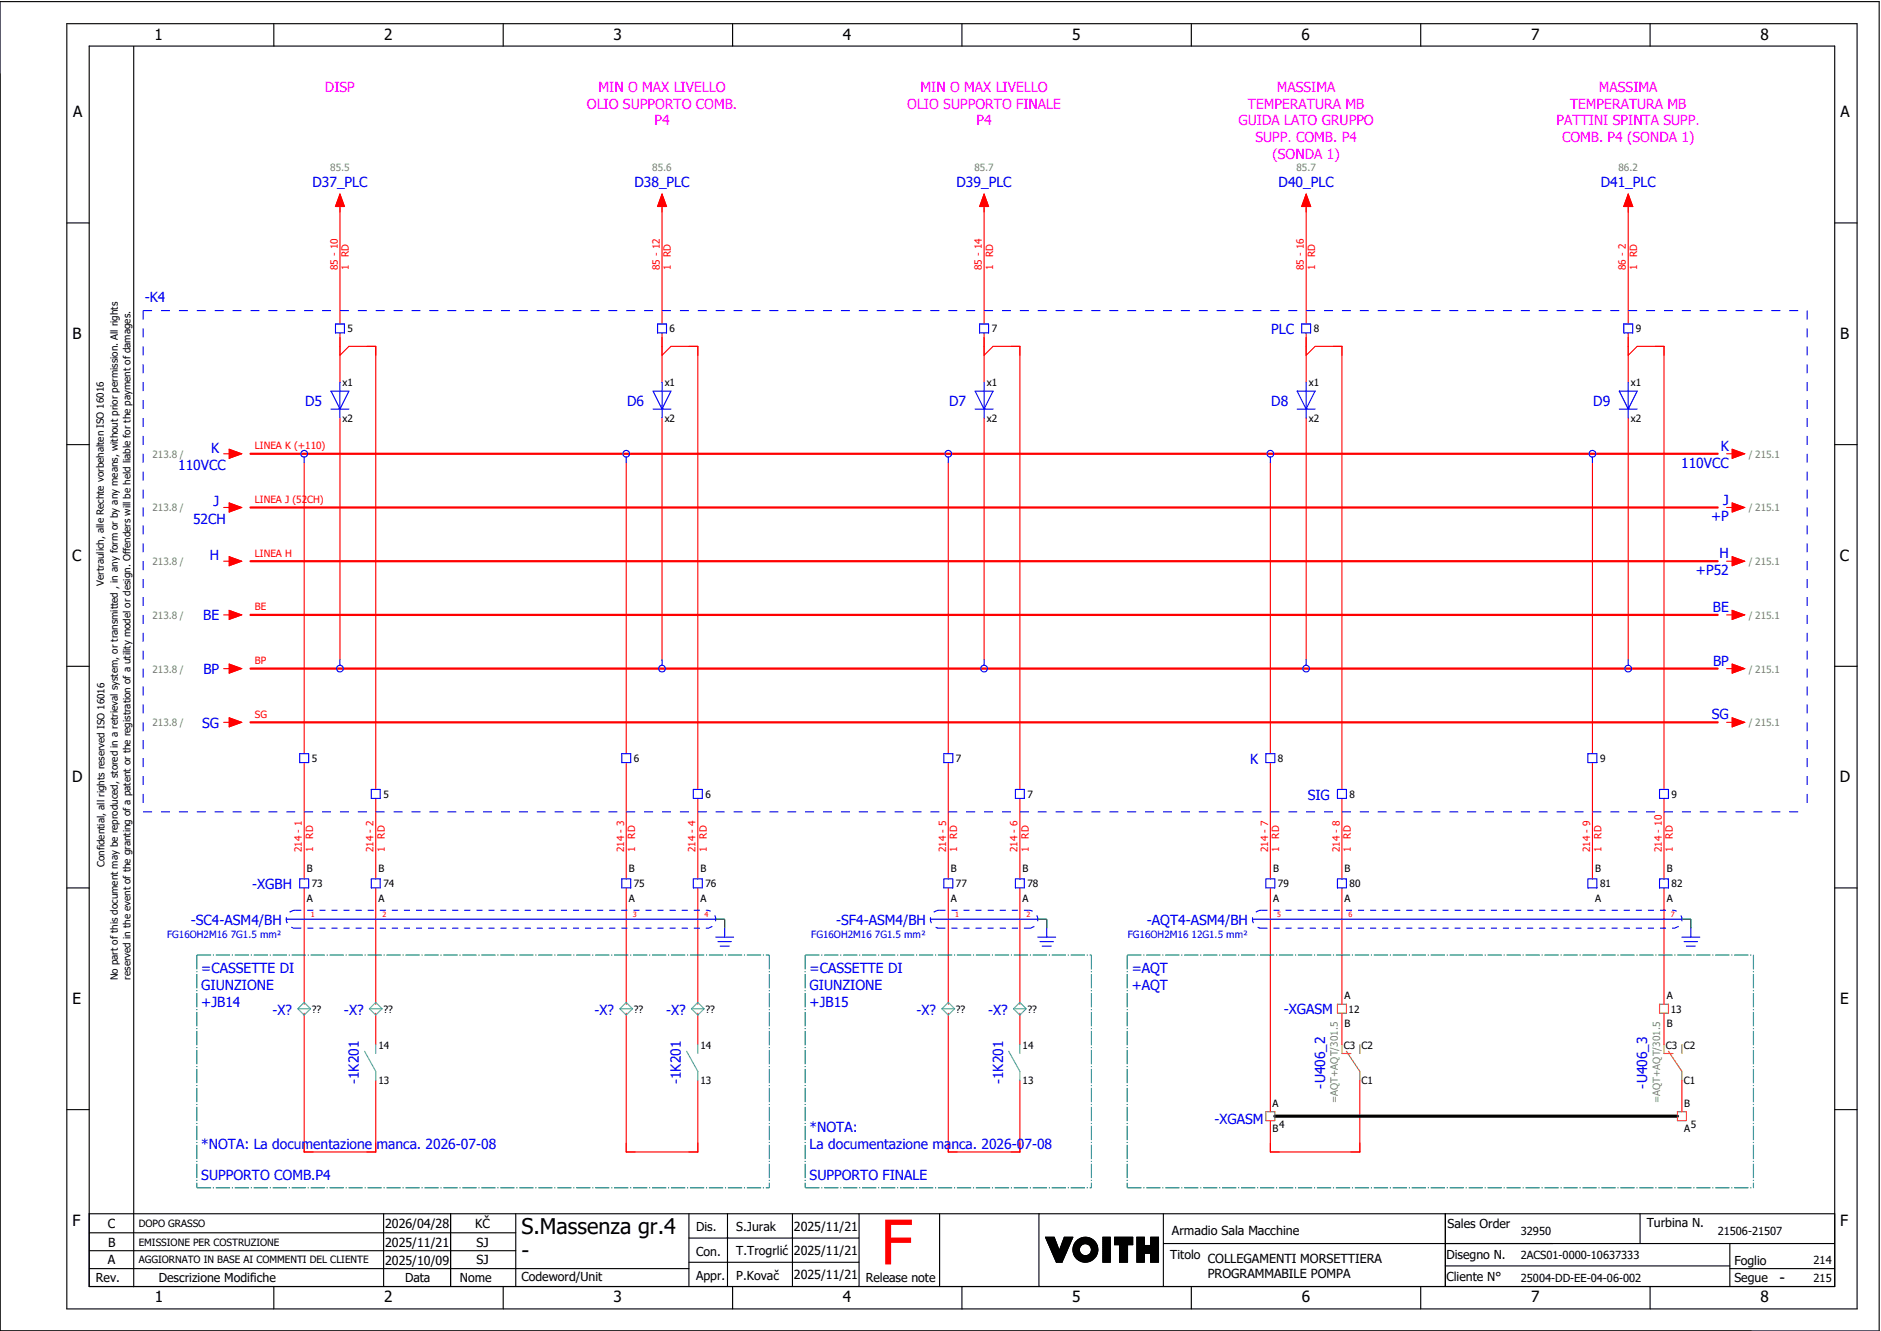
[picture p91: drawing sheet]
<svg xmlns="http://www.w3.org/2000/svg" width="421mm" height="297mm" viewBox="0 0 421 297" stroke-linecap="round" stroke-linejoin="round" font-family="sans-serif">
<defs><g id="words">
<text font-size="13.8" fill="#f00" x="196.9" y="282.5">F</text>
<g font-size="4.8">
<text x="116.6" y="275.8">S.Massenza gr.4</text>
<text x="116.6" y="281.1">-</text>
</g>
<g font-size="3.4">
<text x="34.5" y="9">1</text>
<text x="85.9" y="9">2</text>
<text x="137.1" y="9">3</text>
<text x="188.4" y="9">4</text>
<text x="239.7" y="9">5</text>
<text x="291" y="9">6</text>
<text x="342.3" y="9">7</text>
<text x="393.5" y="9">8</text>
<text x="16.3" y="26.2">A</text>
<text x="411.5" y="26.2">A</text>
<text x="16.2" y="75.8">B</text>
<text x="411.4" y="75.8">B</text>
<text x="16.1" y="125.3">C</text>
<text x="411.3" y="125.3">C</text>
<text x="16.1" y="174.8">D</text>
<text x="411.3" y="174.8">D</text>
<text x="16.2" y="224.4">E</text>
<text x="411.4" y="224.4">E</text>
<text x="16.2" y="273.9">F</text>
<text x="411.4" y="273.9">F</text>
<text x="397.8" y="286.6">-</text>
<text x="34.6" y="291">1</text>
<text x="85.9" y="291">2</text>
<text x="137.2" y="291">3</text>
<text x="188.4" y="291">4</text>
<text x="239.7" y="291">5</text>
<text x="291" y="291">6</text>
<text x="342.3" y="291">7</text>
<text x="393.6" y="291">8</text>
</g>
<g font-size="3.1" fill="#f0f">
<text x="72.6" y="20.5">DISP</text>
<text x="133.8" y="20.5">MIN O MAX LIVELLO</text>
<text x="205.8" y="20.5">MIN O MAX LIVELLO</text>
<text x="285.4" y="20.5">MASSIMA</text>
<text x="357.4" y="20.5">MASSIMA</text>
<text x="131.2" y="24.3">OLIO SUPPORTO COMB.</text>
<text x="146.3" y="28">P4</text>
<text x="202.8" y="24.3">OLIO SUPPORTO FINALE</text>
<text x="218.3" y="28">P4</text>
<text x="276.9" y="28">GUIDA LATO GRUPPO</text>
<text x="279" y="24.3">TEMPERATURA MB</text>
<text x="348" y="28">PATTINI SPINTA SUPP.</text>
<text x="351" y="24.3">TEMPERATURA MB</text>
<text x="280.6" y="31.8">SUPP. COMB. P4</text>
<text x="284.5" y="35.5">(SONDA 1)</text>
<text x="349.2" y="31.8">COMB. P4 (SONDA 1)</text>
</g>
<g font-size="3.1" fill="#00f">
<text x="69.8" y="41.8">D37_PLC</text>
<text x="141.8" y="41.8">D38_PLC</text>
<text x="213.8" y="41.8">D39_PLC</text>
<text x="285.8" y="41.8">D40_PLC</text>
<text x="357.8" y="41.8">D41_PLC</text>
<text x="32.4" y="67.5">-K4</text>
<text x="284.2" y="74.7">PLC</text>
<text x="68.2" y="90.6">D5</text>
<text x="140.2" y="90.6">D6</text>
<text x="212.2" y="90.6">D7</text>
<text x="284.2" y="90.6">D8</text>
<text x="356.2" y="90.6">D9</text>
<text x="47.2" y="101.1">K</text>
<text x="384.7" y="100.8">K</text>
<text x="39.8" y="105">110VCC</text>
<text x="375.8" y="104.5">110VCC</text>
<text x="47.7" y="113.1">J</text>
<text x="385.2" y="112.8">J</text>
<text x="43.1" y="117">52CH</text>
<text x="382.5" y="116.5">+P</text>
<text x="46.9" y="125.1">H</text>
<text x="384.4" y="124.8">H</text>
<text x="379.1" y="128.5">+P52</text>
<text x="382.9" y="136.8">BE</text>
<text x="45.4" y="138.6">BE</text>
<text x="383" y="148.8">BP</text>
<text x="45.5" y="150.6">BP</text>
<text x="382.7" y="160.8">SG</text>
<text x="45.2" y="162.6">SG</text>
<text x="279.5" y="170.7">K</text>
<text x="292.3" y="178.7">SIG</text>
<text x="56.4" y="198.7">-XGBH</text>
<text x="42.7" y="206.6">-SC4-ASM4/BH</text>
<text x="186.9" y="206.6">-SF4-ASM4/BH</text>
<text x="256.4" y="206.6">-AQT4-ASM4/BH</text>
<text x="45" y="217.5">=CASSETTE DI</text>
<text x="45" y="221.3">GIUNZIONE</text>
<text x="181" y="217.5">=CASSETTE DI</text>
<text x="181" y="221.3">GIUNZIONE</text>
<text x="253" y="217.5">=AQT</text>
<text x="253" y="221.3">+AQT</text>
<text x="45" y="225">+JB14</text>
<text x="60.9" y="226.7">-X?</text>
<text x="76.9" y="226.7">-X?</text>
<text x="132.9" y="226.7">-X?</text>
<text x="148.9" y="226.7">-X?</text>
<text x="181" y="225">+JB15</text>
<text x="204.9" y="226.7">-X?</text>
<text x="220.9" y="226.7">-X?</text>
<text x="287" y="226.6">-XGASM</text>
<text x="80.2" y="242.3" transform="rotate(-90 80.2 242.3)">-1K201</text>
<text x="152.2" y="242.3" transform="rotate(-90 152.2 242.3)">-1K201</text>
<text x="224.2" y="242.3" transform="rotate(-90 224.2 242.3)">-1K201</text>
<text x="296.2" y="243.2" transform="rotate(-90 296.2 243.2)">-U406_2</text>
<text x="368.2" y="243.2" transform="rotate(-90 368.2 243.2)">-U406_3</text>
<text x="271.5" y="251.1">-XGASM</text>
<text x="45" y="256.8">*NOTA: La documentazione manca. 2026-07-08</text>
<text x="181" y="253">*NOTA:</text>
<text x="181" y="256.8">La documentazione manca. 2026-07-08</text>
<text x="45" y="263.8">SUPPORTO COMB.P4</text>
<text x="181" y="263.8">SUPPORTO FINALE</text>
</g>
<g font-size="2.8">
<text x="24.1" y="274.4">C</text>
<text x="86.1" y="274.4">2026/04/28</text>
<text x="106.2" y="274.4">KČ</text>
<text x="155.6" y="275.1">Dis.</text>
<text x="164.6" y="275.1">S.Jurak</text>
<text x="177.5" y="275">2025/11/21</text>
<text x="262" y="275.8">Armadio Sala Macchine</text>
<text x="323.6" y="274.3">Sales Order</text>
<text x="368.1" y="274.2">Turbina N.</text>
<text x="24.2" y="278.6">B</text>
<text x="86.1" y="278.6">2025/11/21</text>
<text x="106.5" y="278.6">SJ</text>
<text x="155.6" y="280.5">Con.</text>
<text x="164.6" y="280.5">T.Trogrlić</text>
<text x="177.5" y="280.4">2025/11/21</text>
<text x="261.6" y="281.3">Titolo</text>
<text x="323.4" y="281.2">Disegno N.</text>
<text x="21.4" y="286.5">Rev.</text>
<text x="24.1" y="282.5">A</text>
<text x="35.5" y="286.4">Descrizione Modifiche</text>
<text x="86.1" y="282.6">2025/10/09</text>
<text x="90.5" y="286.5">Data</text>
<text x="102.8" y="286.5">Nome</text>
<text x="106.5" y="282.5">SJ</text>
<text x="116.6" y="286.3">Codeword/Unit</text>
<text x="155.6" y="286">Appr.</text>
<text x="164.6" y="285.9">P.Kovač</text>
<text x="177.5" y="285.8">2025/11/21</text>
<text x="193.5" y="286.5">Release note</text>
<text x="270" y="282.2">COLLEGAMENTI MORSETTIERA</text>
<text x="270" y="285.5">PROGRAMMABILE POMPA</text>
<text x="323.4" y="286.2">Cliente N°</text>
<text x="387.7" y="286.5">Segue</text>
<text x="387.7" y="282.6">Foglio</text>
</g>
<g font-size="2.5">
<text x="340" y="275.9">32950</text>
<text x="384" y="275.9">21506-21507</text>
<text x="340" y="281.4">2ACS01-0000-10637333</text>
<text x="340" y="286.4">25004-DD-EE-04-06-002</text>
<text x="405.4" y="282.4">214</text>
<text x="405.4" y="286.4">215</text>
</g>
<g font-size="2.2" fill="#7ca552">
<text x="73.8" y="38.2">85.5</text>
<text x="145.8" y="38.2">85.6</text>
<text x="217.8" y="38.2">85.7</text>
<text x="289.8" y="38.2">85.7</text>
<text x="361.8" y="38.2">86.2</text>
<text x="34.1" y="102.3">213.8 /</text>
<text x="391" y="102.3">/ 215.1</text>
<text x="34.1" y="114.3">213.8 /</text>
<text x="391" y="114.3">/ 215.1</text>
<text x="34.1" y="126.3">213.8 /</text>
<text x="391" y="126.3">/ 215.1</text>
<text x="34.1" y="138.3">213.8 /</text>
<text x="391" y="138.3">/ 215.1</text>
<text x="34.1" y="150.3">213.8 /</text>
<text x="391" y="150.3">/ 215.1</text>
<text x="34.1" y="162.3">213.8 /</text>
<text x="391" y="162.3">/ 215.1</text>
<text x="299.1" y="246.5" transform="rotate(-90 299.1 246.5)">=AQT+AQT/301.5</text>
<text x="371.1" y="246.5" transform="rotate(-90 371.1 246.5)">=AQT+AQT/301.5</text>
</g>
<g font-size="2.2" fill="#f00">
<text x="78" y="57.4" transform="rotate(-90 78 57.4)">RD</text>
<text x="150" y="57.4" transform="rotate(-90 150 57.4)">RD</text>
<text x="222" y="57.4" transform="rotate(-90 222 57.4)">RD</text>
<text x="294" y="57.4" transform="rotate(-90 294 57.4)">RD</text>
<text x="366" y="57.4" transform="rotate(-90 366 57.4)">RD</text>
<text x="75.5" y="60.4" transform="rotate(-90 75.5 60.4)">85 - 10</text>
<text x="78" y="60.4" transform="rotate(-90 78 60.4)">1</text>
<text x="147.5" y="60.4" transform="rotate(-90 147.5 60.4)">85 - 12</text>
<text x="150" y="60.4" transform="rotate(-90 150 60.4)">1</text>
<text x="219.5" y="60.4" transform="rotate(-90 219.5 60.4)">85 - 14</text>
<text x="222" y="60.4" transform="rotate(-90 222 60.4)">1</text>
<text x="291.5" y="60.4" transform="rotate(-90 291.5 60.4)">85 - 16</text>
<text x="294" y="60.4" transform="rotate(-90 294 60.4)">1</text>
<text x="363.5" y="60.4" transform="rotate(-90 363.5 60.4)">86 - 2</text>
<text x="366" y="60.4" transform="rotate(-90 366 60.4)">1</text>
<text x="57" y="100.4">LINEA K (+110)</text>
<text x="57" y="112.4">LINEA J (52CH)</text>
<text x="57" y="124.4">LINEA H</text>
<text x="57" y="136.4">BE</text>
<text x="57" y="148.4">BP</text>
<text x="57" y="160.4">SG</text>
<text x="67.5" y="190.4" transform="rotate(-90 67.5 190.4)">214 - 1</text>
<text x="70" y="190.4" transform="rotate(-90 70 190.4)">1</text>
<text x="70" y="187.4" transform="rotate(-90 70 187.4)">RD</text>
<text x="83.5" y="190.4" transform="rotate(-90 83.5 190.4)">214 - 2</text>
<text x="86" y="190.4" transform="rotate(-90 86 190.4)">1</text>
<text x="86" y="187.4" transform="rotate(-90 86 187.4)">RD</text>
<text x="139.5" y="190.4" transform="rotate(-90 139.5 190.4)">214 - 3</text>
<text x="142" y="190.4" transform="rotate(-90 142 190.4)">1</text>
<text x="142" y="187.4" transform="rotate(-90 142 187.4)">RD</text>
<text x="155.5" y="190.4" transform="rotate(-90 155.5 190.4)">214 - 4</text>
<text x="158" y="190.4" transform="rotate(-90 158 190.4)">1</text>
<text x="158" y="187.4" transform="rotate(-90 158 187.4)">RD</text>
<text x="211.5" y="190.4" transform="rotate(-90 211.5 190.4)">214 - 5</text>
<text x="214" y="190.4" transform="rotate(-90 214 190.4)">1</text>
<text x="214" y="187.4" transform="rotate(-90 214 187.4)">RD</text>
<text x="227.5" y="190.4" transform="rotate(-90 227.5 190.4)">214 - 6</text>
<text x="230" y="190.4" transform="rotate(-90 230 190.4)">1</text>
<text x="230" y="187.4" transform="rotate(-90 230 187.4)">RD</text>
<text x="283.5" y="190.4" transform="rotate(-90 283.5 190.4)">214 - 7</text>
<text x="286" y="190.4" transform="rotate(-90 286 190.4)">1</text>
<text x="286" y="187.4" transform="rotate(-90 286 187.4)">RD</text>
<text x="299.5" y="190.4" transform="rotate(-90 299.5 190.4)">214 - 8</text>
<text x="302" y="190.4" transform="rotate(-90 302 190.4)">1</text>
<text x="302" y="187.4" transform="rotate(-90 302 187.4)">RD</text>
<text x="355.5" y="190.4" transform="rotate(-90 355.5 190.4)">214 - 9</text>
<text x="358" y="190.4" transform="rotate(-90 358 190.4)">1</text>
<text x="358" y="187.4" transform="rotate(-90 358 187.4)">RD</text>
<text x="371.5" y="190.4" transform="rotate(-90 371.5 190.4)">214 - 10</text>
<text x="374" y="190.4" transform="rotate(-90 374 190.4)">1</text>
<text x="374" y="187.4" transform="rotate(-90 374 187.4)">RD</text>
</g>
<g font-size="2.2">
<text x="77.7" y="74.3">5</text>
<text x="149.7" y="74.3">6</text>
<text x="221.7" y="74.3">7</text>
<text x="293.7" y="74.3">8</text>
<text x="365.7" y="74.3">9</text>
<text x="76.6" y="86.3">x1</text>
<text x="148.6" y="86.3">x1</text>
<text x="220.6" y="86.3">x1</text>
<text x="292.6" y="86.3">x1</text>
<text x="364.6" y="86.3">x1</text>
<text x="76.6" y="94.2">x2</text>
<text x="148.6" y="94.2">x2</text>
<text x="220.6" y="94.2">x2</text>
<text x="292.6" y="94.2">x2</text>
<text x="364.6" y="94.2">x2</text>
<text x="23.2" y="130.9" transform="rotate(-90 23.2 130.9)">Vertraulich, alle Rechte vorbehalten ISO 16016</text>
<text x="69.7" y="170.3">5</text>
<text x="141.7" y="170.3">6</text>
<text x="213.7" y="170.3">7</text>
<text x="285.7" y="170.3">8</text>
<text x="357.7" y="170.3">9</text>
<text x="85.7" y="178.3">5</text>
<text x="157.7" y="178.3">6</text>
<text x="229.7" y="178.3">7</text>
<text x="301.7" y="178.3">8</text>
<text x="373.7" y="178.3">9</text>
<text x="23.4" y="193.7" transform="rotate(-90 23.4 193.7)">Confidential, all rights reserved ISO 16016</text>
<text x="68.6" y="194.9">B</text>
<text x="84.6" y="194.9">B</text>
<text x="140.6" y="194.9">B</text>
<text x="156.6" y="194.9">B</text>
<text x="212.6" y="194.9">B</text>
<text x="228.6" y="194.9">B</text>
<text x="284.6" y="194.9">B</text>
<text x="300.6" y="194.9">B</text>
<text x="356.6" y="194.9">B</text>
<text x="372.6" y="194.9">B</text>
<text x="68.6" y="201.6">A</text>
<text x="69.7" y="198.3">73</text>
<text x="84.6" y="201.6">A</text>
<text x="85.7" y="198.3">74</text>
<text x="140.6" y="201.6">A</text>
<text x="141.7" y="198.3">75</text>
<text x="156.6" y="201.6">A</text>
<text x="157.7" y="198.3">76</text>
<text x="212.6" y="201.6">A</text>
<text x="213.7" y="198.3">77</text>
<text x="228.6" y="201.6">A</text>
<text x="229.7" y="198.3">78</text>
<text x="284.6" y="201.6">A</text>
<text x="285.7" y="198.3">79</text>
<text x="300.6" y="201.6">A</text>
<text x="301.7" y="198.3">80</text>
<text x="356.6" y="201.6">A</text>
<text x="357.7" y="198.3">81</text>
<text x="372.6" y="201.6">A</text>
<text x="373.7" y="198.3">82</text>
<text x="26.4" y="219" transform="rotate(-90 26.4 219)">No part of this document may be reproduced, stored in a retrieval system, or transmitted , in any form or by any means, without prior permission. All rights</text>
<text x="29.2" y="218.9" transform="rotate(-90 29.2 218.9)">reserved in the event of the granting of a patent or the registration of a utility model or design. Offenders will be held liable for the payment of damages.</text>
<text x="69.7" y="226.3">??</text>
<text x="85.7" y="226.3">??</text>
<text x="141.7" y="226.3">??</text>
<text x="157.7" y="226.3">??</text>
<text x="213.7" y="226.3">??</text>
<text x="229.7" y="226.3">??</text>
<text x="300.6" y="223.2">A</text>
<text x="301.5" y="226.3">12</text>
<text x="372.6" y="223.2">A</text>
<text x="373.5" y="226.3">13</text>
<text x="300.6" y="229.4">B</text>
<text x="372.6" y="229.4">B</text>
<text x="84.6" y="234.3">14</text>
<text x="156.6" y="234.3">14</text>
<text x="228.6" y="234.3">14</text>
<text x="300.4" y="234.3">C3 C2</text>
<text x="372.4" y="234.3">C3 C2</text>
<text x="84.6" y="242.2">13</text>
<text x="156.6" y="242.2">13</text>
<text x="228.6" y="242.2">13</text>
<text x="304.4" y="242.2">C1</text>
<text x="376.4" y="242.2">C1</text>
<text x="284.5" y="247.4">A</text>
<text x="376.5" y="247.4">B</text>
<text x="284.5" y="252.9">B</text>
<text x="286" y="252">4</text>
<text x="376.5" y="252.8">A</text>
<text x="378" y="252">5</text>
<text x="31" y="274.2">DOPO GRASSO</text>
<text x="31" y="278.3">EMISSIONE PER COSTRUZIONE</text>
<text x="31" y="282.3">AGGIORNATO IN BASE AI COMMENTI DEL CLIENTE</text>
</g>
<g font-size="2.2" fill="#00f">
<text x="37.3" y="209.5">FG16OH2M16 7G1.5 mm²</text>
<text x="181.3" y="209.5">FG16OH2M16 7G1.5 mm²</text>
<text x="252.1" y="209.5">FG16OH2M16 12G1.5 mm²</text>
</g>
<g font-size="1.6" fill="#f00">
<text x="69.5" y="204.9">1</text>
<text x="85.5" y="204.9">2</text>
<text x="141.5" y="204.9">3</text>
<text x="157.5" y="204.9">4</text>
<text x="213.5" y="204.9">1</text>
<text x="229.5" y="204.9">2</text>
<text x="285.5" y="204.9">5</text>
<text x="301.5" y="204.9">6</text>
<text x="373.5" y="204.9">7</text>
</g>
</g></defs>
<g fill="none" stroke="#000" stroke-width=".25">
<path d="M0 .4h420.1v297h-420.1zM14.9 5.3h400.3v287.2h-400.3zM19.9 10.3h390.3v277.2h-390.3zM29.9 10.4v277.1M61.2 5.3v5M112.5 5.3v5M163.8 5.3v5M215.1 5.3v5M266.3 5.3v5M317.6 5.3v5M368.9 5.3v5M14.9 49.8h5"/>
<path d="M410.2 49.8h5M14.9 99.3h5M410.2 99.3h5M14.9 148.9h5M410.2 148.9h5M14.9 198.4h5M410.2 198.4h5M14.9 247.9h5M410.2 247.9h5M19.9 271.2h390.3M19.9 279.5h95.4M19.9 275.4h95.4"/>
<path d="M85.8 271.2v16.3M100.7 271.2v16.3M115.3 271.2v16.3M154 271.2v16.3M154 276.6h38M162.6 271.2v16.3M177.2 271.2v16.3M192 271.2v16.3M210.1 271.2v16.3M232.3 271.1v16.3M233.7 276.4h2l1.1 3 1.1-3h1.9l-2.4 5.6h-1.2zM233.8 276.4l-.1 .1"/>
<path d="M233.9 276.4l-.1 .2M234.1 276.4l-.3 .3M234.2 276.4l-.3 .4M234.4 276.4l-.5 .5M234.5 276.4l-.5 .6M234.7 276.4l-.7 .7M234.8 276.4l-.7 .8M235 276.4l-.9 .9M235.1 276.4l-.9 1M235.3 276.4l-1.1 1.1M235.4 276.4l-1.2 1.2M235.6 276.4l-1.3 1.3"/>
<path d="M235.7 276.5l-1.4 1.3M235.7 276.6l-1.3 1.3M235.8 276.7l-1.4 1.3M235.8 276.8l-1.3 1.3M235.9 276.9l-1.4 1.4M235.9 277l-1.3 1.4M235.9 277.1l-1.3 1.4M236 277.3l-1.3 1.3M236 277.4l-1.3 1.3M236.1 277.5l-1.3 1.3M236.1 277.6l-1.3 1.3M236.1 277.7l-1.3 1.3"/>
<path d="M236.2 277.8l-1.3 1.3M236.2 277.9l-1.3 1.3M236.3 278l-1.3 1.3M236.3 278.1l-1.3 1.3M236.3 278.2l-1.2 1.3M236.4 278.3l-1.3 1.3M236.4 278.4l-1.2 1.3M236.5 278.6l-1.3 1.2M236.5 278.7l-1.2 1.2M236.6 278.8l-1.3 1.2M236.6 278.9l-1.3 1.2M236.6 279l-1.2 1.2"/>
<path d="M236.7 279.1l-1.3 1.2M236.7 279.2l-1.2 1.3M236.8 279.3l-1.3 1.3M238 276.4l-.1 .1M238.1 276.4l-.3 .4M238.3 276.4l-.6 .6M238.4 279.8l-2.2 2.2M238.4 276.4l-.8 .8M238.5 279.5l-2.4 2.4M238.6 276.4l-1.1 1.1M238.6 279.3l-2.5 2.5M238.7 279l-2.7 2.7"/>
<path d="M238.7 276.4l-1.2 1.3M238.8 278.7l-2.8 2.9M238.9 276.4l-1.5 1.6M239 278.5l-3.1 3M239 276.4l-1.7 1.8M239.1 278.2l-3.2 3.2M239.2 276.4l-2 2.1M239.2 277.9l-3.4 3.4M239.3 277.7l-3.5 3.5M239.3 276.4l-2.2 2.3M239.4 277.4l-3.6 3.7M239.5 276.4l-2.5 2.5"/>
<path d="M239.5 277.1l-3.8 3.9M239.6 276.4l-2.7 2.8M239.7 276.9l-4 4M239.8 276.6l-4.2 4.2M239.8 276.4l-4.2 4.3M241.1 276.9l-.8 .8M241.3 279.3l-1.2 1.1M241.3 279.1l-1.2 1.2M241.3 279.4l-1.1 1.1M241.3 278.9l-1.3 1.3M241.3 279.5l-1.1 1.1M241.4 279.7l-1.1 1"/>
<path d="M241.4 278.7l-1.4 1.4M241.4 279.8l-1 1M241.4 276.7l-1.3 1.3M241.5 279.9l-1.1 1M241.5 280l-1 1M241.7 276.6l-1.7 1.7M241.9 276.5l-1.9 2M242.1 276.5l-2.2 2.2M242.3 276.5l-2.4 2.4M242.5 276.4l-2.6 2.6M242.6 276.4l-2.7 2.8M242.8 276.4l-2.9 3"/>
<path d="M242.9 276.5l-3 3M243 276.5l-3.1 3.1M243.2 276.5l-3.3 3.3M243.3 276.5l-3.4 3.4M243.4 276.6l-3.4 3.4M243.5 276.6l-1.4 1.4M243.6 276.6l-1.3 1.3M243.7 276.7l-1.2 1.2M243.9 276.7l-1.2 1.2M244 276.8l-1.2 1.1M244 276.8l-1.1 1.1M244.1 276.9l-1 1.1"/>
<path d="M244.2 276.9l-1 1.1M244.3 277l-1 1M244.4 277.1l-1 1M244.5 277.1l-1 1.1M244.6 277.2l-1.1 1M244.6 277.3l-1 1M244.7 277.4l-1 1M244.8 277.4l-1 1.1M244.8 277.5l-1 1.1M244.9 277.6l-1 1.1M245 277.7l-1.1 1.1M245 277.8l-1.1 1.1"/>
<path d="M245.1 277.9l-1.1 1.1M245.1 278l-1.1 1.1M245.2 278.1l-1.2 1.2M245.2 278.2l-1.2 1.3M245.3 278.3l-1.4 1.4M245.3 278.4l-1.5 1.5M245.3 278.5l-3.4 3.4M245.4 279.9l-2.1 2M245.4 278.7l-3.3 3.3M245.4 279.7l-2.3 2.3M245.4 278.8l-3.2 3.2M245.4 278.9l-3.1 3.1"/>
<path d="M245.4 279.5l-2.5 2.5M245.4 279.1l-2.9 2.9M245.4 279.4l-2.6 2.6M245.4 279.2l-2.8 2.8M246.6 276.4h1.6v5.6h-1.6zM246.6 276.4v.1M246.8 276.4l-.2 .3M246.9 276.4l-.3 .4M247.1 276.4l-.5 .6M247.2 276.4l-.6 .7M247.4 276.4l-.8 .9M247.5 276.4l-.9 1"/>
<path d="M247.7 276.4l-1.1 1.2M247.8 276.4l-1.2 1.3M248 276.4l-1.4 1.5M248.1 276.4l-1.5 1.6M248.2 280l-1.6 1.6M248.2 279.8l-1.6 1.7M248.2 279.7l-1.6 1.6M248.2 279.5l-1.6 1.7M248.2 279.4l-1.6 1.6M248.2 277.4l-1.6 1.7M248.2 277.3l-1.6 1.6M248.2 277.1l-1.6 1.7"/>
<path d="M248.2 277l-1.6 1.6M248.2 276.8l-1.6 1.7M248.2 276.7l-1.6 1.6M248.2 276.5l-1.6 1.7M248.2 278l-1.6 1.7M248.2 277.9l-1.6 1.6M248.2 277.7l-1.6 1.7M248.2 277.6l-1.6 1.6M248.2 279.1l-1.6 1.6M248.2 278.9l-1.6 1.7M248.2 278.8l-1.6 1.6M248.2 278.6l-1.6 1.7"/>
<path d="M248.2 278.5l-1.6 1.6M248.2 278.3l-1.6 1.7M248.2 278.2l-1.6 1.6M248.2 279.2l-1.6 1.7M249.2 276.4v.1M249.4 276.4l-.2 .2M249.5 276.4l-.3 .4M249.7 276.4l-.5 .5M249.8 276.4l-.6 .7M250 276.4l-.8 .8M250.1 276.4l-.9 1M250.3 278.1h-1.1v-1.7h4v1.7h-1.1v3.9h-1.8"/>
<path d="M250.3 278.1v3.9M250.3 276.4l-1.1 1.2M250.4 276.4l-1.2 1.3M250.6 276.4l-1.4 1.5M250.7 276.4l-1.5 1.6M250.9 276.4l-1.7 1.7M251 276.4l-1.6 1.7M251.2 276.4l-1.7 1.7M251.3 276.4l-1.6 1.7M251.5 276.4l-1.7 1.7M251.6 276.4l-1.6 1.7M251.8 276.4l-1.7 1.7"/>
<path d="M251.9 276.4l-1.6 1.7M252.1 279.9l-1.8 1.8M252.1 279.8l-1.8 1.8M252.1 278.6l-1.8 1.8M252.1 278.4l-1.8 1.8M252.1 278.3l-1.8 1.8M252.1 279.2l-1.8 1.8M252.1 279l-1.8 1.8M252.1 278.9l-1.8 1.8M252.1 278.7l-1.8 1.8M252.1 279.3l-1.8 1.8M252.1 279.6l-1.8 1.8"/>
<path d="M252.1 279.5l-1.8 1.8M252.1 276.4l-1.8 1.9M252.2 276.4l-1.9 2M252.4 276.4l-2.1 2.2M252.5 276.4l-2.2 2.3M252.7 276.4l-2.4 2.5M252.8 276.4l-2.5 2.6M253 276.4l-2.7 2.8M253.1 276.4l-2.8 2.9M253.2 277.4l-.7 .7M253.2 276.7l-2.9 2.9M253.2 276.5l-2.9 3"/>
<path d="M253.2 277.3l-.8 .8M253.2 277.1l-1 1M253.2 277l-2.9 2.9M253.2 276.8l-2.9 3M253.2 278l-.1 .1M253.2 277.9l-.2 .2M253.2 277.7l-.4 .4M253.2 277.6l-.5 .5M254.2 276.4v.1M254.3 276.4l-.1 .2M254.5 276.4l-.3 .4M254.6 276.4l-.4 .5"/>
<path d="M254.8 276.4l-.6 .7M254.9 276.4l-.7 .8M255.1 276.4l-.9 1M255.2 276.4l-1 1.1M255.4 276.4l-1.2 1.3M255.5 276.4l-1.3 1.4M255.7 276.4l-1.5 1.6M255.8 277.5l-1.6 1.7M255.8 277.4l-1.6 1.6M255.8 277.2l-1.6 1.7M255.8 277.1l-1.6 1.6M255.8 276.9l-1.6 1.7"/>
<path d="M255.8 276.8l-1.6 1.6M255.8 276.6l-1.6 1.7M255.8 276.5l-1.6 1.6M255.8 276.4v1.9M255.8 276.4h-1.6v5.6h1.6v-2h1.4M255.8 278.3h1.4v-1.9h1.8v5.6h-1.8v-2M255.8 278l-1.6 1.6M255.8 277.8l-1.6 1.7M255.8 277.7l-1.6 1.6M255.8 278.3l-1.6 1.6M255.8 278.1l-1.6 1.7M255.9 278.3l-1.7 1.8"/>
<path d="M256.1 278.3l-1.9 1.9M256.2 278.3l-2 2.1M256.4 278.3l-2.2 2.2M256.5 278.3l-2.3 2.4M256.7 278.3l-2.5 2.5M256.8 278.3l-2.6 2.7M257 278.3l-2.8 2.8M257.1 278.3l-2.9 3M257.3 276.4l-.1 .2M257.5 276.4l-.3 .3M257.6 276.4l-.4 .5M257.8 276.4l-.6 .6"/>
<path d="M257.9 276.4l-.7 .8M258.1 276.4l-.9 .9M258.2 276.4l-1 1.1M258.4 276.4l-1.2 1.2M258.5 276.4l-1.3 1.4M258.7 276.4l-1.5 1.5M258.8 276.4l-1.6 1.7M259 276.5l-1.8 1.7M259 277.5l-2.5 2.5M259 277.4l-2.7 2.6M259 277.1l-3 2.9M259 276.9l-3.1 3.1"/>
<path d="M259 277.2l-2.8 2.8M259 276.8l-4.8 4.8M259 276.6l-4.8 4.8M259 279l-1.8 1.8M259 278.9l-1.8 1.7M259 278.7l-1.8 1.8M259 278.6l-1.8 1.7M259 278.4l-1.8 1.8M259 278.3l-1.8 1.7M259 278.1l-1.9 1.9M259 278l-2.1 2M259 277.8l-2.2 2.2"/>
<path d="M259 277.7l-2.4 2.3M259 279.3l-1.8 1.8M259 279.2l-1.8 1.7M259 279.9l-1.8 1.8M259 279.8l-1.8 1.7M259 279.6l-1.8 1.8M259 279.5l-1.8 1.7M260.1 271.2v16.3M260.1 277.9h150.1M323.1 271.2v16.3M366.6 271.2v6.7M386.7 277.9v9.6"/>
<path d="M19.9 283.5h134.1M61.2 287.5v5M112.5 287.5v5M154 282h38M163.8 287.5v5M215.1 287.5v5M237.5 281.9l-.1 .1M237.6 281.7l-.4 .3M237.7 281.4l-.6 .6M237.8 281.1l-.9 .9M237.9 280.9l-1.1 1.1M238 280.6l-1.4 1.4"/>
<path d="M238.2 280.3l-1.7 1.7M238.3 280.1l-2 1.9M241.6 280l-1 1.1M241.6 280.1l-1 1M241.7 280.2l-1 1M241.8 280.3l-1 1M241.9 280.3l-1 1.1M242 280.4l-1.1 1M242.1 280.4l-1.1 1.1M242.2 280.5l-1.1 1.1M242.3 280.5l-1.1 1.1M242.4 280.6l-1.1 1.1"/>
<path d="M242.6 280.6l-1.2 1.1M242.7 280.6l-1.2 1.2M242.9 280.6l-1.3 1.2M243.1 280.5l-1.4 1.4M243.3 280.4l-1.5 1.5M245.1 280.6l-1.1 1M245.2 280.3l-1.5 1.5M245.3 280.1l-1.8 1.8M248.2 281.3l-.7 .7M248.2 281.2l-.8 .8M248.2 281l-1 1M248.2 281.5l-.5 .5"/>
<path d="M248.2 281.9l-.1 .1M248.2 281.8l-.2 .2M248.2 281.6l-.4 .4M248.2 280.9l-1.1 1.1M248.2 280.7l-1.3 1.3M248.2 280.6l-1.4 1.4M248.2 280.4l-1.6 1.6M248.2 280.3l-1.6 1.6M248.2 280.1l-1.6 1.7M252.1 281.3l-.8 .7M252.1 281.1l-.9 .9M252.1 281l-1.1 1"/>
<path d="M252.1 280.8l-1.2 1.2M252.1 280.7l-1.4 1.3M252.1 280.5l-1.5 1.5M252.1 280.4l-1.7 1.6M252.1 280.2l-1.8 1.8M252.1 281.4l-.6 .6M252.1 281.9l-.2 .1M252.1 281.7l-.3 .3M252.1 281.6l-.5 .4M252.1 280.1l-1.8 1.8M255.8 280.7l-1.3 1.3M255.8 280.5l-1.5 1.5"/>
<path d="M255.8 280.2l-1.6 1.7M255.8 280.1l-1.6 1.6M255.8 280.4l-1.6 1.6M255.8 281.9l-.1 .1M255.8 281.7l-.3 .3M255.8 281.6l-.4 .4M255.8 281.4l-.6 .6M255.8 281.3l-.7 .7M255.8 281.1l-.9 .9M255.8 281l-1 1M255.8 280.8l-1.2 1.2M259 281.9l-.2 .1"/>
<path d="M259 281.7l-.3 .3M259 281.6l-.5 .4M259 281.4l-.6 .6M259 281.3l-.8 .7M259 281.1l-.9 .9M259 281l-1.1 1M259 280.8l-1.2 1.2M259 280.7l-1.4 1.3M259 280.5l-1.5 1.5M259 280.4l-1.7 1.6M259 280.2l-1.8 1.8M259 280.1l-1.8 1.7"/>
<path d="M266.3 287.5v5M317.6 287.5v5M323.1 282.9h63.6M368.9 287.5v5M386.7 283.5h23.5"/>
<circle cx="242.6" cy="279.2" r="1.35"/>
<circle cx="242.6" cy="279.2" r="2.79"/>
</g>
<g fill="none" stroke="#f00" stroke-width=".25">
<path d="M76 46.1v26.3M76 43.4l1 2.7h-2zM148 46.1v26.3M148 43.4l1 2.7h-2zM220 46.1v26.3M220 43.4l1 2.7h-2zM292 46.1v26.3M292 43.4l1 2.7h-2zM364 46.1v26.3M364 43.4l1 2.7h-2zM76 74.4v11M76 79.4l2-2h6v99"/>
<path d="M148 79.4l2-2h6v99M148 74.4v11M220 79.4l2-2h6v99M220 74.4v11M292 79.4l2-2h6v99M292 74.4v11M364 79.4l2-2h6v99M364 74.4v11M76 93.4v54M148 93.4v54M220 93.4v54M292 93.4v54"/>
<path d="M364 93.4v54M50 101.4h1.3M50 113.4h1.3M51.3 100.4l2.7 1-2.7 1zM51.3 112.4l2.7 1-2.7 1zM68 103.4v65M140 103.4v65M212 103.4v65M284 103.4v65M356 103.4v65M386 101.4h1.3M386 113.4h1.3"/>
<path d="M387.3 100.4l2.7 1-2.7 1zM387.3 112.4l2.7 1-2.7 1zM50 137.4h1.3M50 125.4h1.3M51.3 136.4l2.7 1-2.7 1zM51.3 124.4l2.7 1-2.7 1zM386 137.4h1.3M386 125.4h1.3M387.3 136.4l2.7 1-2.7 1zM387.3 124.4l2.7 1-2.7 1zM50 149.4h1.3M51.3 148.4l2.7 1-2.7 1z"/>
<path d="M386 149.4h1.3M387.3 148.4l2.7 1-2.7 1zM50 161.4h1.3M51.3 160.4l2.7 1-2.7 1zM68 170.4v26M84 178.4v18M140 170.4v26M156 178.4v18M212 170.4v26M228 178.4v18M284 170.4v26M300 178.4v18"/>
<path d="M356 170.4v26M372 178.4v18M386 161.4h1.3M387.3 160.4l2.7 1-2.7 1zM68 198.4v26M84 198.4v26M140 198.4v26M156 198.4v26M212 198.4v26M228 198.4v26M284 198.4v50M300 198.4v26"/>
<path d="M372 198.4v26M68 226.4v31h16v-16M84 226.4v7M140 226.4v31h16v-16M156 226.4v7M212 226.4v31h16v-16M228 226.4v7M300 226.4v7M372 226.4v7M304 241.4v16h-20v-7M376 241.4v7"/>
</g>
<path d="M56 101.4h328M56 113.4h328M56 125.4h328M56 137.4h328M56 149.4h328M56 161.4h328" fill="none" stroke="#f00" stroke-width=".5"/>
<path d="M160 205.4h2M162 205.4v2M232 205.4h2M234 205.4v2M376 205.4h2M378 205.4v2" fill="none" stroke="#00be00" stroke-width=".25" stroke-dasharray="3.2 .4 .3 .4" stroke-linecap="butt"/>
<path d="M285 249.4h90" fill="none" stroke="#000" stroke-width=".7"/>
<g fill="none" stroke="#00f" stroke-width=".25">
<path d="M75 72.4h2v2h-2zM147 72.4h2v2h-2zM219 72.4h2v2h-2zM291 72.4h2v2h-2zM363 72.4h2v2h-2zM74 87.4h4l-2 4zM74 91.4h4M76 85.4v8M146 91.4h4M146 87.4h4l-2 4zM148 85.4v8M218 91.4h4"/>
<path d="M218 87.4h4l-2 4zM220 85.4v8M290 91.4h4M290 87.4h4l-2 4zM292 85.4v8M362 91.4h4M362 87.4h4l-2 4zM364 85.4v8M68 102.1v1.3M140 102.1v1.3M212 102.1v1.3M284 102.1v1.3"/>
<path d="M356 102.1v1.3M76 147.4v1.2M148 147.4v1.2M220 147.4v1.2M292 147.4v1.2M364 147.4v1.2M67 168.4h2v2h-2zM83 176.4h2v2h-2zM139 168.4h2v2h-2zM155 176.4h2v2h-2zM211 168.4h2v2h-2zM227 176.4h2v2h-2z"/>
<path d="M283 168.4h2v2h-2zM299 176.4h2v2h-2zM355 168.4h2v2h-2zM371 176.4h2v2h-2zM67 196.4h2v2h-2zM83 196.4h2v2h-2zM139 196.4h2v2h-2zM155 196.4h2v2h-2zM211 196.4h2v2h-2zM227 196.4h2v2h-2zM283 196.4h2v2h-2zM299 196.4h2v2h-2z"/>
<path d="M355 196.4h2v2h-2zM371 196.4h2v2h-2zM64 205.4h96M160 209.4h4M160.5 210.4h3M161 211.4h2M162 207.4v2M208 205.4h24M232 209.4h4M232.5 210.4h3M233 211.4h2M234 207.4v2"/>
<path d="M280 205.4h96M376 209.4h4M376.5 210.4h3M377 211.4h2M378 207.4v2"/>
<circle cx="68" cy="101.4" r=".75"/>
<circle cx="140" cy="101.4" r=".75"/>
<circle cx="212" cy="101.4" r=".75"/>
<circle cx="284" cy="101.4" r=".75"/>
<circle cx="356" cy="101.4" r=".75"/>
<circle cx="76" cy="149.4" r=".75"/>
<circle cx="148" cy="149.4" r=".75"/>
<circle cx="220" cy="149.4" r=".75"/>
<circle cx="292" cy="149.4" r=".75"/>
<circle cx="364" cy="149.4" r=".75"/>
</g>
<path d="M32 69.4h372M32 69.4v112M404 69.4v112M32 181.4h372" fill="none" stroke="#00f" stroke-width=".25" stroke-dasharray="2 2" stroke-linecap="butt"/>
<g fill="none" stroke="#52a5a5" stroke-width=".25">
<path d="M66.6 225.4h2.8M69.4 225.4l-1.4-1.4-1.4 1.4M69.4 225.4l-1.4 1.4-1.4-1.4M81.5 234.9l2.5 4.5v2M82.6 225.4h2.8M84 233.4v2M85.4 225.4l-1.4-1.4-1.4 1.4M85.4 225.4l-1.4 1.4-1.4-1.4M138.6 225.4h2.8M141.4 225.4l-1.4-1.4-1.4 1.4M141.4 225.4l-1.4 1.4-1.4-1.4M153.5 234.9l2.5 4.5v2"/>
<path d="M154.6 225.4h2.8M156 233.4v2M156 224l1.4 1.4-1.4 1.4-1.4-1.4zM210.6 225.4h2.8M212 224l1.4 1.4-1.4 1.4-1.4-1.4zM225.5 234.9l2.5 4.5v2M226.6 225.4h2.8M228 233.4v2M229.4 225.4l-1.4-1.4-1.4 1.4M229.4 225.4l-1.4 1.4-1.4-1.4"/>
</g>
<path d="M44 213.4h128M44 213.4v52M172 213.4v52M180 213.4h64M180 213.4v52M244 213.4v52M252 213.4h140M252 213.4v52M392 213.4v52M44 265.4h128M180 265.4h64M252 265.4h140" fill="none" stroke="#007f7f" stroke-width=".25" stroke-dasharray="3.2 .4 .3 .4" stroke-linecap="butt"/>
<path d="M66 207.4h92M66 203.4h92M66 203.4a2 2 0 0 0-2 2 2 2 0 0 0 2 2M158 207.4a2 2 0 0 0 2-2 2 2 0 0 0-2-2M210 207.4h20M210 203.4h20M210 203.4a2 2 0 0 0-2 2 2 2 0 0 0 2 2M230 207.4a2 2 0 0 0 2-2 2 2 0 0 0-2-2M282 207.4h92M282 203.4h92M282 203.4a2 2 0 0 0-2 2 2 2 0 0 0 2 2M374 207.4a2 2 0 0 0 2-2 2 2 0 0 0-2-2" fill="none" stroke="#00f" stroke-width=".25" stroke-dasharray="1.4 1.4" stroke-linecap="butt"/>
<path d="M299 224.4h2v2h-2zM300 233.4v2h2M301 234.9l3 4.5v2M304 233.4v2M371 224.4h2v2h-2zM372 233.4v2h2M373 234.9l3 4.5v2M376 233.4v2M283 248.4h2v2h-2zM375 248.4h2v2h-2z" fill="none" stroke="#a57c00" stroke-width=".25"/>
<g fill="#f00" stroke="#f00" stroke-width=".22">
<path d="M76 43.4l1 2.7h-2z"/>
<path d="M148 43.4l1 2.7h-2z"/>
<path d="M220 43.4l1 2.7h-2z"/>
<path d="M387.3 136.4l2.7 1-2.7 1z"/>
<path d="M387.3 148.4l2.7 1-2.7 1z"/>
<path d="M387.3 160.4l2.7 1-2.7 1z"/>
<path d="M387.3 100.4l2.7 1-2.7 1z"/>
<path d="M387.3 112.4l2.7 1-2.7 1z"/>
<path d="M387.3 124.4l2.7 1-2.7 1z"/>
<path d="M51.3 136.4l2.7 1-2.7 1z"/>
<path d="M51.3 148.4l2.7 1-2.7 1z"/>
<path d="M51.3 160.4l2.7 1-2.7 1z"/>
<path d="M51.3 124.4l2.7 1-2.7 1z"/>
<path d="M51.3 100.4l2.7 1-2.7 1z"/>
<path d="M51.3 112.4l2.7 1-2.7 1z"/>
<path d="M364 43.4l1 2.7h-2z"/>
<path d="M292 43.4l1 2.7h-2z"/>
</g>
<use href="#words"/>
</svg>
